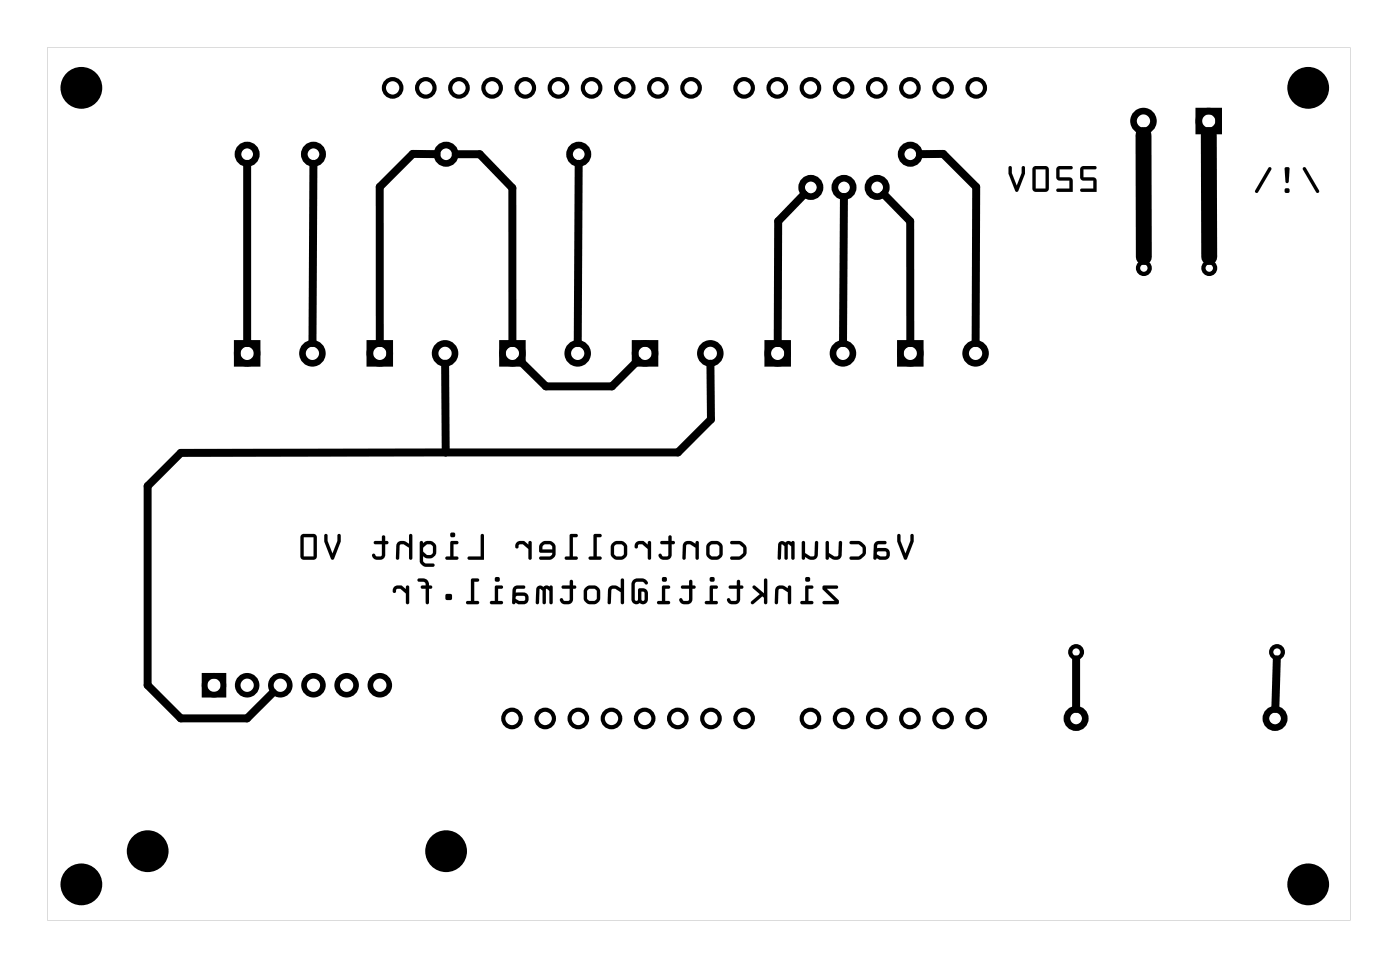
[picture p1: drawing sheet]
<svg xmlns="http://www.w3.org/2000/svg" width="107mm" height="74mm" viewBox="0 0 107 74" stroke-linecap="round" stroke-linejoin="round" font-family="sans-serif">
<g fill="#000">
<path d="M3.6 3.6h99.8v66.8h-99.8zM3.6 3.6v66.8h99.8v-66.8z"/>
<path d="M82.8 12.8l-.1 .2 .1 .7 .2 .1h.7v.6h-.8a.14 .14 0 0 0-.2 .2 .13 .13 0 0 0 .2 .1h1.1v-.9l-.1-.2h-.2h-.7v-.6h.9a.13 .13 0 0 0 .1-.2 .13 .13 0 0 0-.1-.1h-.9zM82.8 12.8l.2-.1h.9a.13 .13 0 0 1 .1 .1 .13 .13 0 0 1-.1 .2h-.9v.6h.7h.2l.1 .2v.9h-1.1a.13 .13 0 0 1-.2-.1 .14 .14 0 0 1 .2-.2h.8v-.6h-.7l-.2-.1-.1-.7zM81 12.8l-.1 .2 .1 .7 .2 .1h.7v.6h-.9a.13 .13 0 0 0-.1 .2 .13 .13 0 0 0 .1 .1h1.2v-.9l-.1-.2h-.2h-.7v-.6h.8a.14 .14 0 0 0 .2-.2 .13 .13 0 0 0-.2-.1h-.8zM81 12.8l.2-.1h.8a.13 .13 0 0 1 .2 .1 .14 .14 0 0 1-.2 .2h-.8v.6h.7h.2l.1 .2v.9h-1.2a.13 .13 0 0 1-.1-.1 .13 .13 0 0 1 .1-.2h.9v-.6h-.7l-.2-.1-.1-.7zM79.2 12.8l-.1 .2v1.5l.2 .2h.9l.1-.3v-1.5l-.2-.2h-.8zM79.2 12.8l.1-.1h.8l.2 .2v1.5l-.1 .3h-.9l-.2-.2v-1.5zM79.3 13h.8v1.4h-.8zM79.3 13v1.4h.8v-1.4zM77.3 12.7v.6l.5 1.3 .1 .1 .1-.1 .5-1.3v-.5a.13 .13 0 0 0-.1-.1 .13 .13 0 0 0-.1 .1v.4l-.4 1-.4-1v-.4zM77.3 12.7l.2 .1v.4l.4 1 .4-1v-.4a.13 .13 0 0 1 .1-.1 .13 .13 0 0 1 .1 .1v.5l-.5 1.3-.1 .1-.1-.1-.5-1.3z"/>
<path d="M82.8 12.8l-.1 .2 .1 .7 .2 .1h.7v.6h-.8a.14 .14 0 0 0-.2 .2 .13 .13 0 0 0 .2 .1h1.1v-.9l-.1-.2h-.2h-.7v-.6h.9a.13 .13 0 0 0 .1-.2 .13 .13 0 0 0-.1-.1h-.9zM81 12.8l-.1 .2 .1 .7 .2 .1h.7v.6h-.9a.13 .13 0 0 0-.1 .2 .13 .13 0 0 0 .1 .1h1.2v-.9l-.1-.2h-.2h-.7v-.6h.8a.14 .14 0 0 0 .2-.2 .13 .13 0 0 0-.2-.1h-.8zM79.2 12.8l-.1 .2v1.5l.2 .2h.9l.1-.3v-1.5l-.2-.2h-.8zM79.3 13h.8v1.4h-.8zM77.3 12.7v.6l.5 1.3 .1 .1 .1-.1 .5-1.3v-.5a.13 .13 0 0 0-.1-.1 .13 .13 0 0 0-.1 .1v.4l-.4 1-.4-1v-.4z"/>
<path d="M99.8 12.8v.2l1 1.7a.13 .13 0 0 0 .2 .1 .13 .13 0 0 0 0-.2l-1-1.7zM99.8 12.8l.2 .1 1 1.7a.13 .13 0 0 1 0 .2 .13 .13 0 0 1-.2-.1l-1-1.7zM98.4 14.6a.2 .2 0 0 0 .4 0 .2 .2 0 0 0-.4 0zM98.4 14.6a.2 .2 0 0 1 .4 0 .2 .2 0 0 1-.4 0zM98.4 12.8l.1 1.1a.13 .13 0 0 0 .1 .1 .13 .13 0 0 0 .1-.1l.1-1-.1-.1zM98.4 12.8h.3l.1 .1-.1 1a.13 .13 0 0 1-.1 .1 .13 .13 0 0 1-.1-.1zM97.2 12.9l-1 1.7a.13 .13 0 0 0 0 .2 .13 .13 0 0 0 .2-.1l1-1.7a.13 .13 0 0 0-.1-.2 .13 .13 0 0 0-.1 .1zM97.2 12.8h.2v.2l-1 1.7a.13 .13 0 0 1-.2 .1 .13 .13 0 0 1-.1-.2z"/>
<path d="M99.8 12.8v.2l1 1.7a.13 .13 0 0 0 .2 .1 .13 .13 0 0 0 0-.2l-1-1.7zM98.4 14.6a.2 .2 0 0 0 .4 0 .2 .2 0 0 0-.4 0zM98.4 12.8l.1 1.1a.13 .13 0 0 0 .1 .1 .13 .13 0 0 0 .1-.1l.1-1-.1-.1zM97.2 12.8l-1 1.8a.13 .13 0 0 0 0 .2 .13 .13 0 0 0 .2-.1l1-1.7v-.2z"/>
<path d="M63 44.8v.3l.9 .9h-.8a.13 .13 0 0 0-.1 .1 .13 .13 0 0 0 .1 .1h1.1v-.3l-.9-.8h.8a.13 .13 0 0 0 .1-.2 .13 .13 0 0 0-.1-.1zM63 44.8h1.1a.13 .13 0 0 1 .1 .1 .13 .13 0 0 1-.1 .2h-.8l.9 .8v.3h-1.1a.13 .13 0 0 1-.1-.1 .13 .13 0 0 1 .1-.1h.8l-.9-.9zM61.7 44.8v1.2h-.3a.13 .13 0 0 0-.1 .1 .13 .13 0 0 0 .1 .1h.8a.13 .13 0 0 0 .1-.1 .13 .13 0 0 0-.1-.1h-.3v-.9h.3a.13 .13 0 0 0 .1-.2 .13 .13 0 0 0-.1-.1zM61.7 44.8h.5a.13 .13 0 0 1 .1 .1 .13 .13 0 0 1-.1 .2h-.3v.9h.3a.13 .13 0 0 1 .1 .1 .13 .13 0 0 1-.1 .1h-.8a.13 .13 0 0 1-.1-.1 .13 .13 0 0 1 .1-.1h.3zM61.7 44.4a.2 .2 0 0 0 .4 0 .2 .2 0 0 0-.4 0zM61.7 44.3a.2 .2 0 0 1 .4 0 .2 .2 0 0 1-.4 0zM59.5 44.9l-.1 .3-.1 .9a.13 .13 0 0 0 .2 .1 .13 .13 0 0 0 .1-.1v-.9l.2-.1h.1l.5 .2v.8a.13 .13 0 0 0 .1 .1 .13 .13 0 0 0 .1-.1v-1.2a.13 .13 0 0 0-.1-.1 .13 .13 0 0 0-.1 .1v.1l-.5-.2zM59.5 44.9l.4-.1 .5 .2-.1-.1a.13 .13 0 0 1 .2-.1 .13 .13 0 0 1 .1 .1v1.2a.13 .13 0 0 1-.1 .1 .13 .13 0 0 1-.2-.1l.1-.8-.5-.2h-.1l-.2 .1v.9a.13 .13 0 0 1-.1 .1 .13 .13 0 0 1-.2-.1l.1-.9zM57.7 44.8v.2l.5 .5-.6 .5a.13 .13 0 0 0-.1 .2 .13 .13 0 0 0 .2 0l.7-.6 .1 .1v.4a.13 .13 0 0 0 .2 .1 .13 .13 0 0 0 .1-.1v-1.7a.13 .13 0 0 0-.1-.1 .13 .13 0 0 0-.2 .1v1l-.6-.6zM57.7 44.8h.2l.6 .6v-1a.13 .13 0 0 1 .2-.1 .13 .13 0 0 1 .1 .1v1.7a.13 .13 0 0 1-.1 .1 .13 .13 0 0 1-.2-.1v-.4l-.1-.1-.7 .6a.13 .13 0 0 1-.2 0 .13 .13 0 0 1 .1-.2l.6-.5-.5-.5zM55.9 44.8v.3h.5v.8l-.1 .1-.3-.1a.14 .14 0 0 0-.2-.1 .14 .14 0 0 0-.1 .1 .54 .54 0 0 0 .5 .4 .54 .54 0 0 0 .5-.4v-.8h.1a.13 .13 0 0 0 .1-.2 .13 .13 0 0 0-.1-.1h-.1v-.3a.13 .13 0 0 0-.1-.1 .13 .13 0 0 0-.2 .1v.3zM55.9 44.8h.5v-.3a.13 .13 0 0 1 .2-.1 .13 .13 0 0 1 .1 .1v.3h.1a.13 .13 0 0 1 .2 .1 .14 .14 0 0 1-.2 .2h-.1v.8a.51 .51 0 0 1-.5 .4 .51 .51 0 0 1-.5-.4 .19 .19 0 0 1 .2-.1 .19 .19 0 0 1 .1 .2l.4-.1v-.8h-.5zM54.4 44.8v1.2h-.3a.13 .13 0 0 0-.1 .1 .13 .13 0 0 0 .1 .1h.8a.13 .13 0 0 0 .1-.1 .13 .13 0 0 0-.1-.1h-.3v-.9h.3a.13 .13 0 0 0 .1-.2 .13 .13 0 0 0-.1-.1zM54.4 44.8h.5a.13 .13 0 0 1 .1 .1 .13 .13 0 0 1-.1 .2h-.3v.9h.3a.13 .13 0 0 1 .1 .1 .13 .13 0 0 1-.1 .1h-.8a.13 .13 0 0 1-.1-.1 .13 .13 0 0 1 .1-.1h.3zM54.3 44.4a.2 .2 0 0 0 .4 0 .2 .2 0 0 0-.4 0zM54.3 44.3a.25 .25 0 0 1 .5 0 .25 .25 0 0 1-.5 0zM52.2 44.8v.3h.6v.8l-.1 .1-.4-.1a.14 .14 0 0 0-.1-.1 .14 .14 0 0 0-.2 .1 .54 .54 0 0 0 .6 .4 .54 .54 0 0 0 .4-.4v-.8h.2a.13 .13 0 0 0 .1-.2 .13 .13 0 0 0-.1-.1h-.2v-.3a.13 .13 0 0 0-.1-.1 .13 .13 0 0 0-.1 .1v.3zM52.2 44.8h.6v-.3a.13 .13 0 0 1 .1-.1 .13 .13 0 0 1 .1 .1v.3h.2a.13 .13 0 0 1 .1 .1 .13 .13 0 0 1-.1 .2h-.2v.8a.51 .51 0 0 1-.5 .4 .51 .51 0 0 1-.5-.4 .19 .19 0 0 1 .2-.1 .19 .19 0 0 1 .2 .2l.4-.1v-.8h-.6zM50.7 44.8v1.2h-.2a.13 .13 0 0 0-.2 .1 .13 .13 0 0 0 .2 .1h.7a.13 .13 0 0 0 .1-.1 .13 .13 0 0 0-.1-.1h-.2v-.9h.2a.13 .13 0 0 0 .1-.2 .13 .13 0 0 0-.1-.1zM50.7 44.8h.5a.13 .13 0 0 1 .1 .1 .13 .13 0 0 1-.1 .2h-.2v.9h.2a.13 .13 0 0 1 .1 .1 .13 .13 0 0 1-.1 .1h-.7a.13 .13 0 0 1-.2-.1 .13 .13 0 0 1 .2-.1h.2zM50.7 44.4a.2 .2 0 0 0 .4 0 .2 .2 0 0 0-.4 0zM50.7 44.3a.2 .2 0 0 1 .4 0 .2 .2 0 0 1-.4 0zM48.5 44.4l-.1 .3v1.2a.38 .38 0 0 0 .2 .3 .38 .38 0 0 0 .4-.1 .38 .38 0 0 0 .4 .1 .38 .38 0 0 0 .2-.3v-.5a.44 .44 0 0 0-.3-.4 .44 .44 0 0 0-.4 .1v.8a.13 .13 0 0 1-.1 .1 .13 .13 0 0 1-.2-.1v-1.3l.2-.1 .5 .1a.17 .17 0 0 0 .1 .1 .17 .17 0 0 0 .2-.1 .71 .71 0 0 0-1.1-.2zM48.5 44.4a.9 .9 0 0 1 1 0l.1 .2v.1l-.4-.2h-.5l-.1 .1v1.3a.12 .12 0 0 0 .2 .1 .12 .12 0 0 0 .1-.1v-.8a.48 .48 0 0 1 .7 .3v.5a.38 .38 0 0 1-.2 .3 .38 .38 0 0 1-.4-.1 .38 .38 0 0 1-.4 .1 .38 .38 0 0 1-.2-.3v-1.2zM49.1 45.3l.3 .1v.5a.12 .12 0 0 1-.1 .1 .12 .12 0 0 1-.2-.1zM49.1 45.3v.6a.12 .12 0 0 0 .2 .1 .12 .12 0 0 0 .1-.1v-.5zM46.7 44.9l-.1 .3-.1 .9a.13 .13 0 0 0 .2 .1 .13 .13 0 0 0 .1-.1v-.9l.2-.1h.1l.5 .2v.8a.13 .13 0 0 0 .1 .1 .13 .13 0 0 0 .1-.1v-1.7a.13 .13 0 0 0-.1-.1 .13 .13 0 0 0-.1 .1v.6l-.5-.2zM46.7 44.9l.4-.1 .4 .2v-.6a.13 .13 0 0 1 .2-.1 .13 .13 0 0 1 .1 .1v1.7a.13 .13 0 0 1-.1 .1 .13 .13 0 0 1-.2-.1v-.8l-.4-.2h-.1l-.2 .1v.9a.13 .13 0 0 1-.1 .1 .13 .13 0 0 1-.2-.1l.1-.9zM44.8 45a1.02 1.02 0 0 0-.1 .8l.1 .2 .3 .2h.5l.2-.1a1.05 1.05 0 0 0 .2-.9l-.2-.2a.64 .64 0 0 0-.6-.2zM44.8 45l.3-.2h.5l.4 .4a1.06 1.06 0 0 1-.2 .9l-.2 .1h-.5l-.3-.2-.1-.2a1.02 1.02 0 0 1 .1-.8zM45 45.1h.5l.2 .1v.6l-.1 .2h-.4l-.2-.2v-.5zM45 45.1v.2v.5l.2 .2h.4l.1-.2v-.6l-.2-.1zM43.1 44.8v.3h.5v.8l-.1 .1-.3-.1a.14 .14 0 0 0-.2-.1 .14 .14 0 0 0-.1 .1 .54 .54 0 0 0 .5 .4 .54 .54 0 0 0 .5-.4v-.8h.1a.13 .13 0 0 0 .1-.2 .13 .13 0 0 0-.1-.1h-.1v-.3a.13 .13 0 0 0-.1-.1 .13 .13 0 0 0-.2 .1v.3zM43 44.8h.6v-.3a.13 .13 0 0 1 .2-.1 .13 .13 0 0 1 .1 .1v.3h.1a.13 .13 0 0 1 .1 .1 .13 .13 0 0 1-.1 .2h-.1v.8a.51 .51 0 0 1-.5 .4 .51 .51 0 0 1-.5-.4 .19 .19 0 0 1 .2-.1 .19 .19 0 0 1 .1 .2l.4-.1v-.8h-.5zM41.2 44.9l-.1 .2-.1 1a.13 .13 0 0 0 .2 .1 .13 .13 0 0 0 .1-.1l.1-1 .2 .1v.9a.13 .13 0 0 0 .1 .1 .13 .13 0 0 0 .1-.1l.1-1 .2 .1v.9a.13 .13 0 0 0 .1 .1 .13 .13 0 0 0 .1-.1v-1.2a.13 .13 0 0 0-.1-.1 .13 .13 0 0 0-.1 .1 .31 .31 0 0 0-.5 0l-.2-.1zM41.2 44.9l.2-.1 .2 .1a.31 .31 0 0 1 .5 0 .13 .13 0 0 1 .1-.1 .13 .13 0 0 1 .1 .1v1.2a.13 .13 0 0 1-.1 .1 .13 .13 0 0 1-.1-.1v-.9l-.2-.1h-.1v1a.13 .13 0 0 1-.1 .1 .13 .13 0 0 1-.1-.1v-.9l-.2-.1-.1 1a.13 .13 0 0 1-.1 .1 .13 .13 0 0 1-.2-.1l.1-1zM39.4 44.9l-.1 .3-.1 .9a.13 .13 0 0 0 .2 .1 .13 .13 0 0 0 .1-.1l.2 .1h.4a.46 .46 0 0 0 .4-.4 .46 .46 0 0 0-.4-.5l-.6 .1 .1-.3h.5a.13 .13 0 0 0 .1-.2 .13 .13 0 0 0-.1-.1h-.5zM39.4 44.9l.2-.1h.5a.13 .13 0 0 1 .1 .1 .13 .13 0 0 1-.1 .2h-.5l-.1 .3 .6-.1a.46 .46 0 0 1 .4 .5 .46 .46 0 0 1-.4 .4h-.4l-.2-.1a.13 .13 0 0 1-.1 .1 .13 .13 0 0 1-.2-.1l.1-.9zM39.5 45.6h.7v.3l-.4 .1-.3-.2zM39.5 45.6v.2l.3 .2 .4-.1v-.3zM37.9 44.8v1.2h-.2a.13 .13 0 0 0-.2 .1 .13 .13 0 0 0 .2 .1h.7a.13 .13 0 0 0 .1-.1 .13 .13 0 0 0-.1-.1h-.2v-.9h.2a.13 .13 0 0 0 .1-.2 .13 .13 0 0 0-.1-.1zM37.9 44.8h.5a.13 .13 0 0 1 .1 .1 .13 .13 0 0 1-.1 .2h-.2v.9h.2a.13 .13 0 0 1 .1 .1 .13 .13 0 0 1-.1 .1h-.7a.13 .13 0 0 1-.2-.1 .13 .13 0 0 1 .2-.1h.2zM37.9 44.4a.2 .2 0 0 0 .4 0 .2 .2 0 0 0-.4 0zM37.9 44.3a.2 .2 0 0 1 .4 0 .2 .2 0 0 1-.4 0zM36.1 44.3v1.7h-.3a.13 .13 0 0 0-.1 .1 .13 .13 0 0 0 .1 .1h.8a.13 .13 0 0 0 .1-.1 .13 .13 0 0 0-.1-.1h-.3v-1.5h.3a.13 .13 0 0 0 .1-.1 .13 .13 0 0 0-.1-.1zM36.1 44.3h.5a.13 .13 0 0 1 .1 .1 .13 .13 0 0 1-.1 .1h-.3v1.5h.3a.13 .13 0 0 1 .1 .1 .13 .13 0 0 1-.1 .1h-.8a.13 .13 0 0 1-.1-.1 .13 .13 0 0 1 .1-.1h.3zM34.2 45.5v.4h.4v-.4zM34.2 45.5h.4v.4h-.4zM32 44.3l.1 .2 .4 .1 .1 .2h-.2a.13 .13 0 0 0-.2 .1 .14 .14 0 0 0 .2 .2h.2v1a.13 .13 0 0 0 .1 .1 .13 .13 0 0 0 .2-.1v-1h.1a.13 .13 0 0 0 .1-.2 .13 .13 0 0 0-.1-.1h-.1a.55 .55 0 0 0-.3-.5 .55 .55 0 0 0-.6 0zM32 44.3a.56 .56 0 0 1 .9 .5h.1a.13 .13 0 0 1 .1 .1 .13 .13 0 0 1-.1 .2h-.1v1a.13 .13 0 0 1-.2 .1 .13 .13 0 0 1-.1-.1v-1h-.2a.14 .14 0 0 1-.2-.2 .13 .13 0 0 1 .2-.1h.2l-.1-.2-.4-.1zM30.2 44.9l-.1 .3a.14 .14 0 0 0 .1 .2 .14 .14 0 0 0 .1-.2l.1-.1h.3l.4 .3v.7a.13 .13 0 0 0 .1 .1 .13 .13 0 0 0 .1-.1v-1.2a.13 .13 0 0 0-.1-.1 .13 .13 0 0 0-.1 .1v.2l-.3-.3h-.3zM30.2 44.9l.3-.1h.3l.3 .3v-.2a.13 .13 0 0 1 .1-.1 .13 .13 0 0 1 .1 .1v1.2a.13 .13 0 0 1-.1 .1 .13 .13 0 0 1-.1-.1v-.7l-.4-.3h-.3a.2 .2 0 0 1-.1 .2 .2 .2 0 0 1-.2 0v-.1z"/>
<path d="M63 44.8v.3l.9 .9h-.8a.13 .13 0 0 0-.1 .1 .13 .13 0 0 0 .1 .1h1.1v-.3l-.9-.8h.8a.13 .13 0 0 0 .1-.2 .13 .13 0 0 0-.1-.1zM61.7 44.8v1.2h-.3a.13 .13 0 0 0-.1 .1 .13 .13 0 0 0 .1 .1h.8a.13 .13 0 0 0 .1-.1 .13 .13 0 0 0-.1-.1h-.3v-.9h.3a.13 .13 0 0 0 .1-.2 .13 .13 0 0 0-.1-.1zM61.7 44.4a.2 .2 0 0 0 .4 0 .2 .2 0 0 0-.4 0zM59.5 44.9l-.1 .3-.1 .9a.13 .13 0 0 0 .2 .1 .13 .13 0 0 0 .1-.1v-.9l.2-.1h.1l.5 .2v.8a.13 .13 0 0 0 .1 .1 .13 .13 0 0 0 .1-.1v-1.2a.13 .13 0 0 0-.1-.1 .13 .13 0 0 0-.1 .1v.1l-.5-.2zM57.7 44.8v.2l.5 .5-.6 .5a.13 .13 0 0 0-.1 .2 .13 .13 0 0 0 .2 0l.7-.6 .1 .1v.4a.13 .13 0 0 0 .2 .1 .13 .13 0 0 0 .1-.1v-1.7a.13 .13 0 0 0-.1-.1 .13 .13 0 0 0-.2 .1v1l-.6-.6zM55.9 44.8v.3h.5v.8l-.1 .1-.3-.1a.14 .14 0 0 0-.2-.1 .14 .14 0 0 0-.1 .1 .54 .54 0 0 0 .5 .4 .54 .54 0 0 0 .5-.4v-.8h.1a.13 .13 0 0 0 .1-.2 .13 .13 0 0 0-.1-.1h-.1v-.3a.13 .13 0 0 0-.1-.1 .13 .13 0 0 0-.2 .1v.3zM54.4 44.8v1.2h-.3a.13 .13 0 0 0-.1 .1 .13 .13 0 0 0 .1 .1h.8a.13 .13 0 0 0 .1-.1 .13 .13 0 0 0-.1-.1h-.3v-.9h.3a.13 .13 0 0 0 .1-.2 .13 .13 0 0 0-.1-.1zM54.3 44.4a.2 .2 0 0 0 .4 0 .2 .2 0 0 0-.4 0zM52.2 44.8v.3h.6v.8l-.1 .1-.4-.1a.14 .14 0 0 0-.1-.1 .14 .14 0 0 0-.2 .1 .54 .54 0 0 0 .6 .4 .54 .54 0 0 0 .4-.4v-.8h.2a.13 .13 0 0 0 .1-.2 .13 .13 0 0 0-.1-.1h-.2v-.3a.13 .13 0 0 0-.1-.1 .13 .13 0 0 0-.1 .1v.3zM50.7 44.8v1.2h-.2a.13 .13 0 0 0-.2 .1 .13 .13 0 0 0 .2 .1h.7a.13 .13 0 0 0 .1-.1 .13 .13 0 0 0-.1-.1h-.2v-.9h.2a.13 .13 0 0 0 .1-.2 .13 .13 0 0 0-.1-.1zM50.7 44.4a.2 .2 0 0 0 .4 0 .2 .2 0 0 0-.4 0zM48.5 44.4l-.1 .3v1.2a.38 .38 0 0 0 .2 .3 .38 .38 0 0 0 .4-.1 .38 .38 0 0 0 .4 .1 .38 .38 0 0 0 .2-.3v-.5a.45 .45 0 0 0-.3-.4 .45 .45 0 0 0-.4 .1v.8a.12 .12 0 0 1-.1 .1 .12 .12 0 0 1-.2-.1v-1.3l.2-.1 .5 .1a.17 .17 0 0 0 .2 .1 .17 .17 0 0 0 .1-.1 .71 .71 0 0 0-1.1-.2zM49.1 45.3l.3 .1v.5a.12 .12 0 0 1-.1 .1 .12 .12 0 0 1-.2-.1zM46.7 44.9l-.1 .3-.1 .9a.13 .13 0 0 0 .2 .1 .13 .13 0 0 0 .1-.1v-.9l.2-.1h.1l.4 .2v.8a.13 .13 0 0 0 .2 .1 .13 .13 0 0 0 .1-.1v-1.7a.13 .13 0 0 0-.1-.1 .13 .13 0 0 0-.2 .1v.6l-.4-.2zM44.8 45a1.02 1.02 0 0 0-.1 .8l.1 .2 .3 .2h.5l.2-.1a1.05 1.05 0 0 0 .2-.9l-.2-.2a.64 .64 0 0 0-.6-.2zM45 45.1h.5l.2 .1v.6l-.1 .2h-.4l-.2-.2v-.5zM43 44.8l.1 .3h.5v.8l-.1 .1-.3-.1a.14 .14 0 0 0-.2-.1 .14 .14 0 0 0-.1 .1 .54 .54 0 0 0 .5 .4 .54 .54 0 0 0 .5-.4v-.8h.1a.13 .13 0 0 0 .1-.2 .13 .13 0 0 0-.1-.1h-.1v-.3a.13 .13 0 0 0-.1-.1 .13 .13 0 0 0-.2 .1v.3zM41.2 44.9l-.1 .2-.1 1a.13 .13 0 0 0 .2 .1 .13 .13 0 0 0 .1-.1l.1-1 .2 .1v.9a.13 .13 0 0 0 .1 .1 .13 .13 0 0 0 .1-.1l.1-1 .2 .1v.9a.13 .13 0 0 0 .1 .1 .13 .13 0 0 0 .1-.1v-1.2a.13 .13 0 0 0-.1-.1 .13 .13 0 0 0-.1 .1 .31 .31 0 0 0-.5 0l-.2-.1zM39.4 44.9l-.1 .3-.1 .9a.13 .13 0 0 0 .2 .1 .13 .13 0 0 0 .1-.1l.2 .1h.4a.46 .46 0 0 0 .4-.4 .46 .46 0 0 0-.4-.5l-.6 .1 .1-.3h.5a.13 .13 0 0 0 .1-.2 .13 .13 0 0 0-.1-.1h-.5zM39.5 45.6h.7v.3l-.4 .1-.3-.2zM37.9 44.8v1.2h-.2a.13 .13 0 0 0-.2 .1 .13 .13 0 0 0 .2 .1h.7a.13 .13 0 0 0 .1-.1 .13 .13 0 0 0-.1-.1h-.2v-.9h.2a.13 .13 0 0 0 .1-.2 .13 .13 0 0 0-.1-.1zM37.9 44.4a.2 .2 0 0 0 .4 0 .2 .2 0 0 0-.4 0zM36.1 44.3v1.7h-.3a.13 .13 0 0 0-.1 .1 .13 .13 0 0 0 .1 .1h.8a.13 .13 0 0 0 .1-.1 .13 .13 0 0 0-.1-.1h-.3v-1.5h.3a.13 .13 0 0 0 .1-.1 .13 .13 0 0 0-.1-.1zM34.2 45.5v.4h.4v-.4zM32 44.3l.1 .2 .4 .1 .1 .2h-.2a.13 .13 0 0 0-.2 .1 .14 .14 0 0 0 .2 .2h.2v1a.13 .13 0 0 0 .1 .1 .13 .13 0 0 0 .2-.1v-1h.1a.13 .13 0 0 0 .1-.2 .13 .13 0 0 0-.1-.1h-.1a.56 .56 0 0 0-.9-.5zM30.2 44.9l-.1 .3a.14 .14 0 0 0 .1 .2 .14 .14 0 0 0 .1-.2l.1-.1h.3l.4 .3v.7a.13 .13 0 0 0 .1 .1 .13 .13 0 0 0 .1-.1v-1.2a.13 .13 0 0 0-.1-.1 .13 .13 0 0 0-.1 .1v.2l-.3-.3h-.3z"/>
<path d="M68.8 40.9l-.1 .5 .5 1.4h.2h.1l.5-1.4v-.4a.13 .13 0 0 0-.1-.1 .13 .13 0 0 0-.2 .1v.4l-.3 1-.4-1v-.5zM68.8 40.9h.2v.5l.4 1 .3-1v-.4a.13 .13 0 0 1 .2-.1 .13 .13 0 0 1 .1 .1v.4l-.5 1.4h-.1h-.2l-.5-1.4zM67 41.5l-.1 .3v.9a.13 .13 0 0 0 .1 .1 .13 .13 0 0 0 .2-.1l.2 .1h.4a.46 .46 0 0 0 .4-.4 .46 .46 0 0 0-.4-.5l-.6 .1 .1-.3h.5a.13 .13 0 0 0 .1-.2 .13 .13 0 0 0-.1-.1h-.5zM67 41.5l.3-.1h.5a.13 .13 0 0 1 .1 .1 .13 .13 0 0 1-.1 .2h-.5l-.1 .3 .6-.1a.46 .46 0 0 1 .4 .5 .46 .46 0 0 1-.4 .4h-.4l-.2-.1a.13 .13 0 0 1-.2 .1 .13 .13 0 0 1-.1-.1v-.9zM67.2 42.2h.6l.1 .3-.5 .1-.2-.2zM67.2 42.2v.2l.2 .2 .5-.1-.1-.3zM65.1 41.4l.1 .2 .6 .1 .3 .3v.3l-.3 .3h-.6a.13 .13 0 0 0-.1 .1 .13 .13 0 0 0 .1 .1h.7l.3-.2a.74 .74 0 0 0 0-.9l-.4-.3zM65.1 41.4h.6l.3 .1a.71 .71 0 0 1 0 1.3h-.3h-.5a.13 .13 0 0 1-.1-.1 .13 .13 0 0 1 .1-.1h.6l.3-.3v-.3l-.3-.3-.6-.1zM63.3 41.4l-.1 1.3a.13 .13 0 0 0 .2 .1 .13 .13 0 0 0 .1-.1v-.1l.2 .2a.49 .49 0 0 0 .8-.3v-1a.13 .13 0 0 0-.1-.1 .13 .13 0 0 0-.1 .1l-.1 1-.3 .1-.4-.3v-.8zM63.3 41.4l.2 .1v.8l.4 .3 .3-.1 .1-1a.13 .13 0 0 1 .1-.1 .13 .13 0 0 1 .1 .1v1a.55 .55 0 0 1-.5 .4 .55 .55 0 0 1-.5-.3v.1a.13 .13 0 0 1-.1 .1 .13 .13 0 0 1-.2-.1zM61.5 41.4l-.1 1.3a.13 .13 0 0 0 .1 .1 .13 .13 0 0 0 .2-.1v-.1l.2 .2a.49 .49 0 0 0 .7-.3l.1-1a.13 .13 0 0 0-.1-.1 .13 .13 0 0 0-.2 .1v1l-.3 .1-.4-.3v-.8zM61.5 41.4l.2 .1v.8l.4 .3 .3-.1v-1a.13 .13 0 0 1 .2-.1 .13 .13 0 0 1 .1 .1l-.1 1a.55 .55 0 0 1-.4 .4 .55 .55 0 0 1-.5-.3v.1a.13 .13 0 0 1-.2 .1 .13 .13 0 0 1-.1-.1zM59.7 41.5l-.1 .2v1a.13 .13 0 0 0 .1 .1 .13 .13 0 0 0 .1-.1l.1-1 .2 .1v.9a.13 .13 0 0 0 .1 .1 .13 .13 0 0 0 .1-.1l.1-1 .2 .1v.9a.13 .13 0 0 0 .1 .1 .13 .13 0 0 0 .2-.1v-1.2a.13 .13 0 0 0-.1-.1 .13 .13 0 0 0-.2 .1 .31 .31 0 0 0-.4 0l-.3-.1zM59.7 41.5l.2-.1 .3 .1a.31 .31 0 0 1 .4 0 .13 .13 0 0 1 .2-.1 .13 .13 0 0 1 .1 .1v1.2a.13 .13 0 0 1-.2 .1 .13 .13 0 0 1-.1-.1v-.9l-.2-.1h-.1v1a.13 .13 0 0 1-.1 .1 .13 .13 0 0 1-.1-.1v-.9l-.2-.1-.1 1a.13 .13 0 0 1-.1 .1 .13 .13 0 0 1-.1-.1v-1zM56 41.4v.2l.6 .1 .3 .3v.3l-.2 .3h-.6a.13 .13 0 0 0-.2 .1 .13 .13 0 0 0 .2 .1h.6l.4-.2a.74 .74 0 0 0 0-.9l-.4-.3zM56 41.4h.6l.3 .1a.71 .71 0 0 1-.1 1.3h-.2h-.5a.13 .13 0 0 1-.2-.1 .13 .13 0 0 1 .2-.1h.6l.2-.3v-.3l-.3-.3-.6-.1zM54.2 41.6a1.02 1.02 0 0 0-.1 .8l.1 .2 .2 .2h.6l.2-.1a1.05 1.05 0 0 0 .2-.9l-.2-.3a.64 .64 0 0 0-.7-.1zM54.2 41.6l.3-.2h.5l.4 .4a1.06 1.06 0 0 1-.2 .9l-.2 .1h-.6l-.2-.2-.1-.2a1.02 1.02 0 0 1 .1-.8zM54.4 41.7h.5l.2 .1v.6l-.1 .2h-.5l-.1-.2v-.5zM54.4 41.7v.2v.5l.1 .2h.5l.1-.2v-.6l-.2-.1zM52.4 41.5l-.1 .3v.9a.13 .13 0 0 0 .1 .1 .13 .13 0 0 0 .1-.1l.1-.9 .1-.1h.2l.4 .2v.8a.13 .13 0 0 0 .1 .1 .13 .13 0 0 0 .1-.1v-1.2a.13 .13 0 0 0-.1-.1 .13 .13 0 0 0-.1 .1v.1l-.5-.2zM52.4 41.5l.4-.1 .5 .2v-.1a.13 .13 0 0 1 .1-.1 .13 .13 0 0 1 .1 .1v1.2a.13 .13 0 0 1-.1 .1 .13 .13 0 0 1-.1-.1v-.8l-.4-.2h-.2l-.1 .1-.1 .9a.13 .13 0 0 1-.1 .1 .13 .13 0 0 1-.1-.1v-.9zM50.6 41.4v.2l.6 .1v.8l-.1 .1-.4-.1a.14 .14 0 0 0-.1-.1 .14 .14 0 0 0-.2 .1 .54 .54 0 0 0 .6 .4 .54 .54 0 0 0 .5-.4v-.8h.1a.13 .13 0 0 0 .1-.2 .13 .13 0 0 0-.1-.1h-.1v-.3a.13 .13 0 0 0-.2-.1 .13 .13 0 0 0-.1 .1v.3zM50.6 41.4h.6v-.3a.13 .13 0 0 1 .1-.1 .13 .13 0 0 1 .2 .1v.3h.1a.13 .13 0 0 1 .1 .1 .13 .13 0 0 1-.1 .2h-.1v.8a.51 .51 0 0 1-.6 .4 .51 .51 0 0 1-.5-.5 .19 .19 0 0 1 .3 0 .19 .19 0 0 1 .1 .2l.4-.1v-.8l-.6-.1zM48.7 41.5l-.1 .3a.14 .14 0 0 0 .1 .2 .14 .14 0 0 0 .2-.2v-.1h.3l.4 .3v.7a.13 .13 0 0 0 .1 .1 .13 .13 0 0 0 .2-.1v-1.2a.13 .13 0 0 0-.2-.1 .13 .13 0 0 0-.1 .1v.2l-.3-.3h-.3zM48.7 41.5l.3-.1h.3l.3 .3v-.2a.13 .13 0 0 1 .1-.1 .13 .13 0 0 1 .2 .1v1.2a.13 .13 0 0 1-.2 .1 .13 .13 0 0 1-.1-.1v-.7l-.4-.3h-.3a.2 .2 0 0 1 0 .2 .2 .2 0 0 1-.3 0v-.1zM46.9 41.6a1.02 1.02 0 0 0-.1 .8l.1 .2 .2 .2h.6l.2-.1a1.05 1.05 0 0 0 .1-.9l-.1-.3a.64 .64 0 0 0-.7-.1zM46.9 41.6l.3-.2h.5l.3 .4a1.06 1.06 0 0 1-.1 .9l-.2 .1h-.6l-.2-.2-.1-.2a1.02 1.02 0 0 1 .1-.8zM47.1 41.7h.5l.2 .1v.6l-.1 .2h-.5l-.2-.2v-.5zM47.1 41.7l-.1 .2 .1 .5 .1 .2h.5l.1-.2v-.6l-.2-.1zM45.5 40.9v1.7h-.3a.13 .13 0 0 0-.1 .1 .13 .13 0 0 0 .1 .1h.8a.13 .13 0 0 0 .1-.1 .13 .13 0 0 0-.1-.1h-.3v-1.5h.3a.13 .13 0 0 0 .1-.1 .13 .13 0 0 0-.1-.1zM45.5 40.9h.5a.13 .13 0 0 1 .1 .1 .13 .13 0 0 1-.1 .1h-.3v1.5h.3a.13 .13 0 0 1 .1 .1 .13 .13 0 0 1-.1 .1h-.8a.13 .13 0 0 1-.1-.1 .13 .13 0 0 1 .1-.1h.3zM43.7 40.9l-.1 1.7h-.2a.13 .13 0 0 0-.1 .1 .13 .13 0 0 0 .1 .1h.7a.13 .13 0 0 0 .2-.1 .13 .13 0 0 0-.2-.1h-.2v-1.5h.2a.13 .13 0 0 0 .2-.1 .13 .13 0 0 0-.2-.1zM43.7 40.9h.4a.13 .13 0 0 1 .2 .1 .13 .13 0 0 1-.2 .1h-.2v1.5h.2a.13 .13 0 0 1 .2 .1 .13 .13 0 0 1-.2 .1h-.7a.13 .13 0 0 1-.1-.1 .13 .13 0 0 1 .1-.1h.2zM41.4 41.6l-.1 .3v.4h1v.1l-.2 .2h-.7a.13 .13 0 0 0-.1 .1 .13 .13 0 0 0 .1 .1h.8l.2-.1a1.05 1.05 0 0 0 .2-.9l-.2-.3a.63 .63 0 0 0-.7-.1zM41.4 41.6l.3-.2h.5l.4 .4a1.06 1.06 0 0 1-.2 .9l-.2 .1h-.8a.13 .13 0 0 1-.1-.1 .13 .13 0 0 1 .1-.1h.7l.2-.3h-1v-.4zM41.6 41.7h.6l.1 .1v.2h-.7zM41.6 41.7v.3h.7v-.2l-.1-.1zM39.6 41.5l-.1 .3a.14 .14 0 0 0 .1 .2 .14 .14 0 0 0 .1-.2l.1-.1h.3l.4 .3v.7a.13 .13 0 0 0 .1 .1 .13 .13 0 0 0 .1-.1v-1.2a.13 .13 0 0 0-.1-.1 .13 .13 0 0 0-.1 .1v.2l-.4-.3h-.3zM39.6 41.5l.2-.1h.3l.4 .3v-.2a.13 .13 0 0 1 .1-.1 .13 .13 0 0 1 .1 .1v1.2a.13 .13 0 0 1-.1 .1 .13 .13 0 0 1-.1-.1v-.7l-.4-.3h-.3a.2 .2 0 0 1-.1 .2 .2 .2 0 0 1-.2 0v-.1zM36.9 40.9l-.1 1.7h-.9a.13 .13 0 0 0-.1 .1 .13 .13 0 0 0 .1 .1h1.2v-1.8l-.1-.1zM36.9 40.9h.1l.1 .1v1.8h-1.2a.13 .13 0 0 1-.1-.1 .13 .13 0 0 1 .1-.1h.9zM34.5 41.4v1.2h-.3a.13 .13 0 0 0-.1 .1 .13 .13 0 0 0 .1 .1h.8a.13 .13 0 0 0 .1-.1 .13 .13 0 0 0-.1-.1h-.3v-.9h.3a.13 .13 0 0 0 .1-.2 .13 .13 0 0 0-.1-.1zM34.5 41.4h.5a.13 .13 0 0 1 .1 .1 .13 .13 0 0 1-.1 .2h-.3v.9h.3a.13 .13 0 0 1 .1 .1 .13 .13 0 0 1-.1 .1h-.8a.13 .13 0 0 1-.1-.1 .13 .13 0 0 1 .1-.1h.3zM34.5 40.9a.2 .2 0 0 0 .4 0 .2 .2 0 0 0-.4 0zM34.5 40.9a.2 .2 0 0 1 .4 0 .2 .2 0 0 1-.4 0zM32.2 41.4v1.7l.3 .3h.7a.13 .13 0 0 0 .1-.1 .13 .13 0 0 0-.1-.2h-.7l-.1-.1v-.4l.4 .1h.3l.2-.1 .1-.3v-.6l-.2-.2-.3-.1h-.3l-.2 .2a.13 .13 0 0 0 0-.2 .13 .13 0 0 0-.2 0zM32.2 41.4a.13 .13 0 0 1 .2 0 .13 .13 0 0 1 0 .2l.2-.2h.3l.3 .1 .2 .2v.6l-.1 .3-.2 .1h-.3l-.4-.1v.4l.1 .1h.7a.13 .13 0 0 1 .1 .2 .13 .13 0 0 1-.1 .1h-.7l-.3-.3zM32.5 41.9l.2-.2h.3l.2 .2-.1 .4-.2 .2-.2-.1-.3-.2zM32.5 41.9l-.1 .3 .3 .2 .2 .1 .2-.2 .1-.4-.2-.2h-.3zM30.5 41.5l-.1 .3-.1 .9a.13 .13 0 0 0 .2 .1 .13 .13 0 0 0 .1-.1v-.9l.1-.1h.2l.4 .2v.8a.13 .13 0 0 0 .2 .1 .13 .13 0 0 0 .1-.1v-1.7a.13 .13 0 0 0-.1-.1 .13 .13 0 0 0-.2 .1v.6l-.4-.2zM30.5 41.5l.4-.1 .4 .2v-.6a.13 .13 0 0 1 .2-.1 .13 .13 0 0 1 .1 .1v1.7a.13 .13 0 0 1-.1 .1 .13 .13 0 0 1-.2-.1v-.8l-.4-.2h-.2l-.1 .1v.9a.13 .13 0 0 1-.1 .1 .13 .13 0 0 1-.2-.1l.1-.9zM28.7 41.4v.2l.6 .1-.1 .8-.1 .1-.3-.1a.14 .14 0 0 0-.2-.1 .14 .14 0 0 0-.1 .1 .54 .54 0 0 0 .5 .4 .54 .54 0 0 0 .5-.4v-.8h.1a.14 .14 0 0 0 .2-.2 .13 .13 0 0 0-.2-.1h-.1v-.3a.13 .13 0 0 0-.1-.1 .13 .13 0 0 0-.1 .1v.3zM28.7 41.4h.6v-.3a.13 .13 0 0 1 .1-.1 .13 .13 0 0 1 .1 .1v.3h.1a.13 .13 0 0 1 .2 .1 .14 .14 0 0 1-.2 .2h-.1v.8a.51 .51 0 0 1-.5 .4 .51 .51 0 0 1-.5-.5 .19 .19 0 0 1 .2 0 .19 .19 0 0 1 .1 .2l.4-.1 .1-.8-.6-.1zM24.9 40.9l-.1 .5 .6 1.4h.1h.1l.5-1.4v-.4a.13 .13 0 0 0-.1-.1 .13 .13 0 0 0-.2 .1v.4l-.3 1-.4-1v-.5zM24.9 40.9h.2v.5l.4 1 .3-1v-.4a.13 .13 0 0 1 .2-.1 .13 .13 0 0 1 .1 .1v.4l-.5 1.4h-.1h-.2l-.5-1.4zM23.1 40.9l-.1 .2v1.6l.3 .1h.8l.2-.2v-1.6l-.3-.1h-.7zM23.1 40.9h.2h.7l.3 .1v1.6l-.2 .2h-.8l-.3-.1v-1.6zM23.3 41.1h.7v1.5h-.7zM23.3 41.1v1.5h.7v-1.5z"/>
<path d="M68.8 40.9l-.1 .5 .5 1.4h.2h.1l.5-1.4v-.4a.13 .13 0 0 0-.1-.1 .13 .13 0 0 0-.2 .1v.4l-.3 1-.4-1v-.5zM67 41.5l-.1 .3v.9a.13 .13 0 0 0 .1 .1 .13 .13 0 0 0 .2-.1l.2 .1h.4a.46 .46 0 0 0 .4-.4 .46 .46 0 0 0-.4-.5l-.6 .1 .1-.3h.5a.13 .13 0 0 0 .1-.2 .13 .13 0 0 0-.1-.1h-.5zM67.2 42.2h.6l.1 .3-.5 .1-.2-.2zM65.1 41.4l.1 .2 .6 .1 .3 .3v.3l-.3 .3h-.6a.13 .13 0 0 0-.1 .1 .13 .13 0 0 0 .1 .1h.5a.73 .73 0 0 0 .7-.7 .73 .73 0 0 0-.7-.7zM63.3 41.4l-.1 1.3a.13 .13 0 0 0 .2 .1 .13 .13 0 0 0 .1-.1v-.1a.55 .55 0 0 0 .5 .3 .55 .55 0 0 0 .5-.4v-1a.13 .13 0 0 0-.1-.1 .13 .13 0 0 0-.1 .1l-.1 1-.3 .1-.4-.3v-.8zM61.5 41.4l-.1 1.3a.13 .13 0 0 0 .1 .1 .13 .13 0 0 0 .2-.1v-.1a.55 .55 0 0 0 .5 .3 .55 .55 0 0 0 .4-.4l.1-1a.13 .13 0 0 0-.1-.1 .13 .13 0 0 0-.2 .1v1l-.3 .1-.4-.3v-.8zM59.7 41.5l-.1 .2v1a.13 .13 0 0 0 .1 .1 .13 .13 0 0 0 .1-.1l.1-1 .2 .1v.9a.13 .13 0 0 0 .1 .1 .13 .13 0 0 0 .1-.1l.1-1 .2 .1v.9a.13 .13 0 0 0 .1 .1 .13 .13 0 0 0 .2-.1v-1.2a.13 .13 0 0 0-.1-.1 .13 .13 0 0 0-.2 .1 .31 .31 0 0 0-.4 0l-.3-.1zM56 41.4v.2l.6 .1 .3 .3v.3l-.2 .3h-.6a.13 .13 0 0 0-.2 .1 .13 .13 0 0 0 .2 .1h.5a.73 .73 0 0 0 .6-.7 .73 .73 0 0 0-.6-.7zM54.2 41.6a1.02 1.02 0 0 0-.1 .8l.1 .2 .2 .2h.6l.2-.1a1.05 1.05 0 0 0 .2-.9l-.2-.3a.64 .64 0 0 0-.7-.1zM54.4 41.7h.5l.2 .1v.6l-.1 .2h-.5l-.1-.2v-.5zM52.4 41.5l-.1 .3v.9a.13 .13 0 0 0 .1 .1 .13 .13 0 0 0 .1-.1l.1-.9 .1-.1h.2l.4 .2v.8a.13 .13 0 0 0 .1 .1 .13 .13 0 0 0 .1-.1v-1.2a.13 .13 0 0 0-.1-.1 .13 .13 0 0 0-.1 .1v.1l-.5-.2zM50.6 41.4v.2l.6 .1v.8l-.1 .1-.4-.1a.14 .14 0 0 0-.1-.1 .14 .14 0 0 0-.2 .1 .54 .54 0 0 0 .6 .4 .54 .54 0 0 0 .5-.4v-.8h.1a.13 .13 0 0 0 .1-.2 .13 .13 0 0 0-.1-.1h-.1v-.3a.13 .13 0 0 0-.2-.1 .13 .13 0 0 0-.1 .1v.3zM48.7 41.5l-.1 .3a.14 .14 0 0 0 .1 .2 .14 .14 0 0 0 .2-.2v-.1h.3l.4 .3v.7a.13 .13 0 0 0 .1 .1 .13 .13 0 0 0 .2-.1v-1.2a.13 .13 0 0 0-.2-.1 .13 .13 0 0 0-.1 .1v.2l-.3-.3h-.3zM46.9 41.6a1.02 1.02 0 0 0-.1 .8l.1 .2 .2 .2h.6l.2-.1a1.05 1.05 0 0 0 .1-.9l-.1-.3a.64 .64 0 0 0-.7-.1zM47.1 41.7h.5l.2 .1v.6l-.1 .2h-.5l-.1-.2-.1-.5zM45.5 40.9v1.7h-.3a.13 .13 0 0 0-.1 .1 .13 .13 0 0 0 .1 .1h.8a.13 .13 0 0 0 .1-.1 .13 .13 0 0 0-.1-.1h-.3v-1.5h.3a.13 .13 0 0 0 .1-.1 .13 .13 0 0 0-.1-.1zM43.7 40.9l-.1 1.7h-.2a.13 .13 0 0 0-.1 .1 .13 .13 0 0 0 .1 .1h.7a.13 .13 0 0 0 .2-.1 .13 .13 0 0 0-.2-.1h-.2v-1.5h.2a.13 .13 0 0 0 .2-.1 .13 .13 0 0 0-.2-.1zM41.4 41.6l-.1 .3v.4h1v.1l-.2 .2h-.7a.13 .13 0 0 0-.1 .1 .13 .13 0 0 0 .1 .1h.8l.2-.1a1.05 1.05 0 0 0 .2-.9l-.2-.3a.63 .63 0 0 0-.7-.1zM41.6 41.7h.6l.1 .1v.2h-.7zM39.6 41.5l-.1 .3a.14 .14 0 0 0 .1 .2 .14 .14 0 0 0 .1-.2l.1-.1h.3l.4 .3v.7a.13 .13 0 0 0 .1 .1 .13 .13 0 0 0 .1-.1v-1.2a.13 .13 0 0 0-.1-.1 .13 .13 0 0 0-.1 .1v.2l-.4-.3h-.3zM36.9 40.9l-.1 1.7h-.9a.13 .13 0 0 0-.1 .1 .13 .13 0 0 0 .1 .1h1.2v-1.8l-.1-.1zM34.5 41.4v1.2h-.3a.13 .13 0 0 0-.1 .1 .13 .13 0 0 0 .1 .1h.8a.13 .13 0 0 0 .1-.1 .13 .13 0 0 0-.1-.1h-.3v-.9h.3a.13 .13 0 0 0 .1-.2 .13 .13 0 0 0-.1-.1zM34.5 40.9a.2 .2 0 0 0 .4 0 .2 .2 0 0 0-.4 0zM32.2 41.4v1.7l.3 .3h.7a.13 .13 0 0 0 .1-.1 .13 .13 0 0 0-.1-.2h-.7l-.1-.1v-.4l.4 .1h.3l.2-.1 .1-.3v-.6l-.3-.3h-.4l-.3 .2-.1-.2zM32.5 41.9l.2-.2h.3l.2 .2-.1 .4-.2 .2-.2-.1-.3-.2zM30.5 41.5l-.1 .3-.1 .9a.13 .13 0 0 0 .2 .1 .13 .13 0 0 0 .1-.1v-.9l.1-.1h.2l.4 .2v.8a.13 .13 0 0 0 .2 .1 .13 .13 0 0 0 .1-.1v-1.7a.13 .13 0 0 0-.1-.1 .13 .13 0 0 0-.2 .1v.6l-.4-.2zM28.7 41.4v.2l.6 .1-.1 .8-.1 .1-.3-.1a.14 .14 0 0 0-.2-.1 .14 .14 0 0 0-.1 .1 .54 .54 0 0 0 .5 .4 .54 .54 0 0 0 .5-.4v-.8h.1a.14 .14 0 0 0 .2-.2 .13 .13 0 0 0-.2-.1h-.1v-.3a.13 .13 0 0 0-.1-.1 .13 .13 0 0 0-.1 .1v.3zM24.9 40.9l-.1 .5 .6 1.4h.1h.1l.5-1.4v-.4a.13 .13 0 0 0-.1-.1 .13 .13 0 0 0-.2 .1v.4l-.3 1-.4-1v-.5zM23.1 40.9l-.1 .2v1.6l.3 .1h.8l.2-.2v-1.6l-.3-.1h-.7zM23.3 41.1h.7v1.5h-.7z"/>
</g>
<g fill="none" stroke="#000" stroke-width=".32">
<circle cx="30.1" cy="6.7" r=".67"/>
<circle cx="32.6" cy="6.7" r=".67"/>
<circle cx="35.2" cy="6.7" r=".67"/>
<circle cx="37.7" cy="6.7" r=".67"/>
<circle cx="40.2" cy="6.7" r=".67"/>
<circle cx="42.8" cy="6.7" r=".67"/>
<circle cx="45.3" cy="6.7" r=".67"/>
<circle cx="47.9" cy="6.7" r=".67"/>
<circle cx="50.4" cy="6.7" r=".67"/>
<circle cx="52.9" cy="6.7" r=".67"/>
<circle cx="57" cy="6.7" r=".67"/>
<circle cx="59.5" cy="6.7" r=".67"/>
<circle cx="62.1" cy="6.7" r=".67"/>
<circle cx="64.6" cy="6.7" r=".67"/>
<circle cx="67.2" cy="6.7" r=".67"/>
<circle cx="69.7" cy="6.7" r=".67"/>
<circle cx="72.2" cy="6.7" r=".67"/>
<circle cx="74.8" cy="6.7" r=".67"/>
<circle cx="87.6" cy="20.5" r=".45"/>
<circle cx="92.6" cy="20.5" r=".45"/>
<circle cx="39.2" cy="55" r=".67"/>
<circle cx="41.8" cy="55" r=".67"/>
<circle cx="44.3" cy="55" r=".67"/>
<circle cx="46.8" cy="55" r=".67"/>
<circle cx="49.4" cy="55" r=".67"/>
<circle cx="51.9" cy="55" r=".67"/>
<circle cx="54.5" cy="55" r=".67"/>
<circle cx="57" cy="55" r=".67"/>
<circle cx="62.1" cy="55" r=".67"/>
<circle cx="64.6" cy="55" r=".67"/>
<circle cx="67.2" cy="55" r=".67"/>
<circle cx="69.7" cy="55" r=".67"/>
<circle cx="72.2" cy="55" r=".67"/>
<circle cx="74.8" cy="55" r=".67"/>
<circle cx="82.4" cy="49.9" r=".45"/>
<circle cx="97.8" cy="49.9" r=".45"/>
</g>
<g fill="none" stroke="#000" stroke-width=".43">
<path d="M15.7 51.7h1.4v1.5h-1.4z"/>
<circle cx="16.4" cy="52.4" r=".72"/>
<circle cx="18.9" cy="52.4" r=".72"/>
<circle cx="21.5" cy="52.4" r=".72"/>
<circle cx="24" cy="52.4" r=".72"/>
<circle cx="26.6" cy="52.4" r=".72"/>
<circle cx="29.1" cy="52.4" r=".72"/>
</g>
<g fill="none" stroke="#000" stroke-width=".51">
<path d="M91.8 8.5h1.6v1.5h-1.6zM18.2 26.3h1.5v1.5h-1.5zM28.3 26.3h1.6v1.5h-1.6zM38.5 26.3h1.5v1.5h-1.5zM48.7 26.3h1.5v1.5h-1.5zM58.8 26.3h1.5v1.5h-1.5zM69 26.3h1.5v1.5h-1.5z"/>
<circle cx="18.9" cy="11.8" r=".7"/>
<circle cx="24" cy="11.8" r=".7"/>
<circle cx="34.2" cy="11.8" r=".7"/>
<circle cx="44.3" cy="11.8" r=".7"/>
<circle cx="62.1" cy="14.3" r=".7"/>
<circle cx="64.7" cy="14.3" r=".7"/>
<circle cx="67.2" cy="14.3" r=".7"/>
<circle cx="69.7" cy="11.8" r=".7"/>
<circle cx="87.6" cy="9.3" r=".76"/>
<circle cx="92.6" cy="9.3" r=".76"/>
<circle cx="18.9" cy="27" r=".76"/>
<circle cx="23.9" cy="27" r=".76"/>
<circle cx="29.1" cy="27" r=".76"/>
<circle cx="34.1" cy="27" r=".76"/>
<circle cx="39.3" cy="27" r=".76"/>
<circle cx="44.3" cy="27" r=".76"/>
<circle cx="49.4" cy="27" r=".76"/>
<circle cx="54.4" cy="27" r=".76"/>
<circle cx="59.6" cy="27" r=".76"/>
<circle cx="64.6" cy="27" r=".76"/>
<circle cx="69.7" cy="27" r=".76"/>
<circle cx="74.7" cy="27" r=".76"/>
<circle cx="82.4" cy="55" r=".7"/>
<circle cx="97.7" cy="55" r=".7"/>
</g>
<g fill="#000">
<circle cx="6.2" cy="6.7" r="1.6"/>
<circle cx="100.2" cy="6.7" r="1.6"/>
<circle cx="6.2" cy="67.7" r="1.6"/>
<circle cx="11.3" cy="65.1" r="1.6"/>
<circle cx="34.2" cy="65.1" r="1.6"/>
<circle cx="100.2" cy="67.7" r="1.6"/>
</g>
<path d="M87.6 10.3v9.4M92.6 10.3v9.4" fill="none" stroke="#000" stroke-width="1.2"/>
<g fill="none" stroke="#000" stroke-width=".61">
<path d="M18.9 12.5v13.8M24 12.5l-.1 13.8M33.4 11.8h-1.8l-2.5 2.5v12M34.9 11.8h1.8l2.5 2.6 .1 11.9M44.3 12.5v13.8M61.6 14.9l-2 2v9.4M64.6 15.1v11.2M67.7 14.9l2 2v9.4M70.5 11.8h1.8l2.5 2.5-.1 12M34.1 27.8v6.8M34.1 34.6l-20.3 .1-2.5 2.5v15.2l2.5 2.6h5.1l2-2M39.8 27.6l2 2h5.1l2-2"/>
<path d="M54.4 27.8l.1 4.3-2.6 2.5h-17.8M82.4 50.5v3.8M97.8 50.5l-.1 3.8"/>
</g>
</svg>
